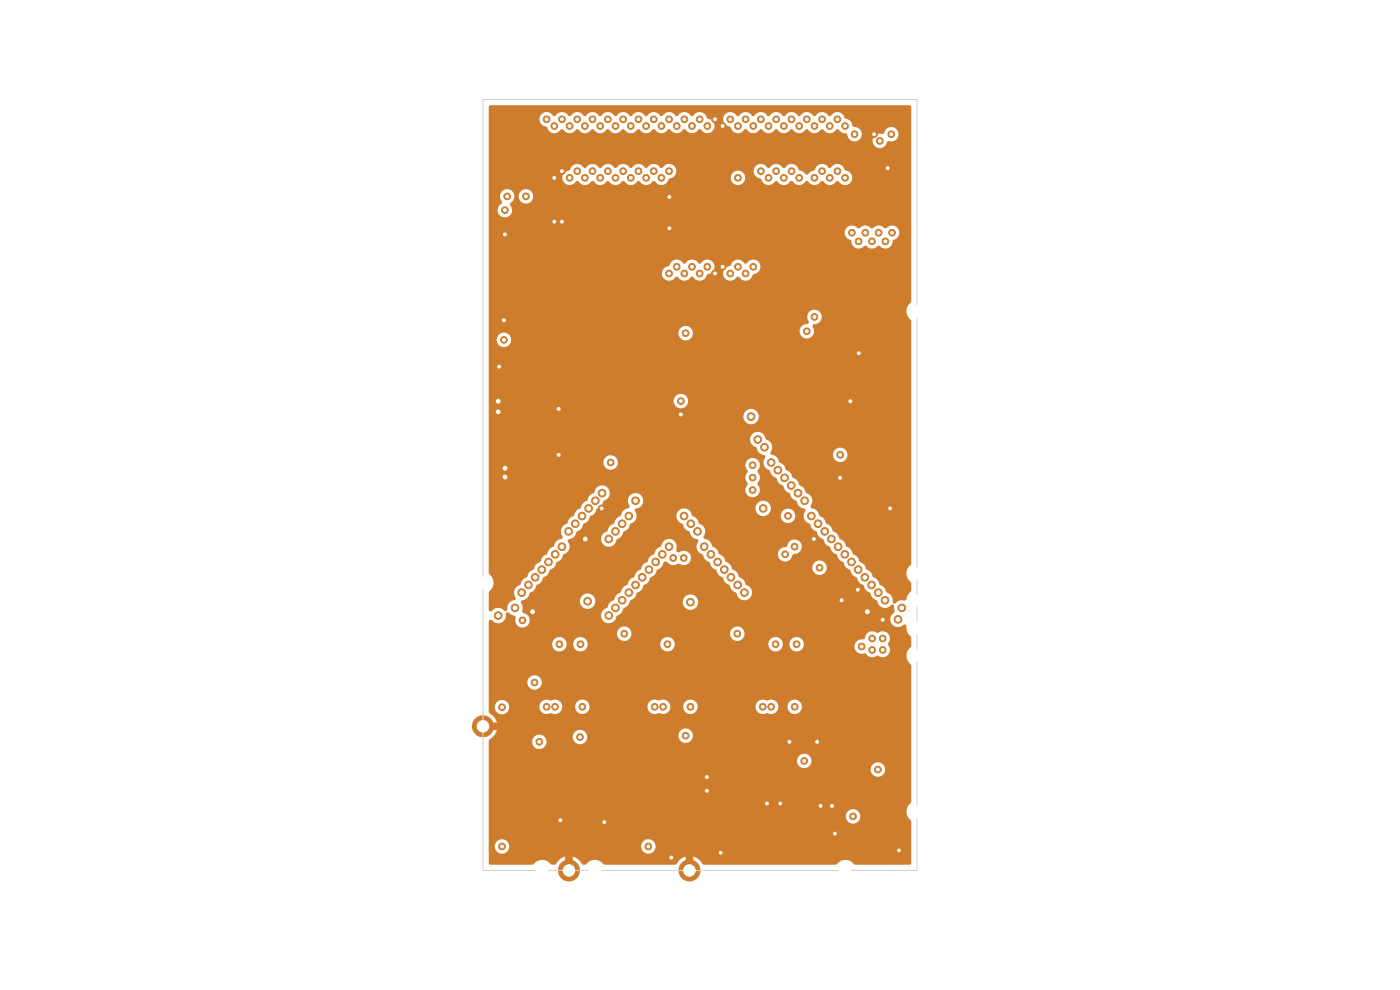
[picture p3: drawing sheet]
<svg xmlns="http://www.w3.org/2000/svg" width="297mm" height="210mm" viewBox="0 0 297 210" stroke-linecap="round" stroke-linejoin="round" font-family="sans-serif">
<g fill="#ce7d2c" stroke="#ce7d2c" stroke-width=".21">
<circle cx="120.7" cy="184.7" r="2.23"/>
<circle cx="102.5" cy="154.1" r="2.23"/>
<circle cx="146.3" cy="184.7" r="2.23"/>
<circle cx="156.4" cy="134.4" r=".71"/>
<circle cx="182.8" cy="137.1" r=".71"/>
<circle cx="123.5" cy="149.9" r=".71"/>
<circle cx="168.6" cy="149.9" r=".71"/>
<circle cx="141.6" cy="136.7" r=".71"/>
<circle cx="123.1" cy="136.7" r=".71"/>
<circle cx="169" cy="136.7" r=".71"/>
<circle cx="181" cy="173.2" r=".71"/>
<circle cx="164.5" cy="136.7" r=".71"/>
<circle cx="132.4" cy="134.4" r=".71"/>
<circle cx="118.7" cy="136.7" r=".71"/>
<circle cx="146.5" cy="149.9" r=".71"/>
<circle cx="159.7" cy="101.3" r=".71"/>
<circle cx="142.8" cy="118.4" r=".71"/>
<circle cx="148.4" cy="25.3" r=".71"/>
<circle cx="124.7" cy="127.5" r=".81"/>
<circle cx="148.4" cy="58" r=".71"/>
<circle cx="106.5" cy="150" r=".71"/>
<circle cx="146.5" cy="127.7" r=".81"/>
<circle cx="178.2" cy="96.5" r=".71"/>
<circle cx="150.1" cy="26.7" r=".71"/>
<circle cx="173.9" cy="120.4" r=".71"/>
<circle cx="150.1" cy="56.6" r=".71"/>
<circle cx="107.6" cy="41.7" r=".71"/>
<circle cx="129.5" cy="98.1" r=".71"/>
<circle cx="190.5" cy="131.4" r=".81"/>
<circle cx="123" cy="156.3" r=".71"/>
<circle cx="185" cy="137.9" r=".71"/>
<circle cx="187.3" cy="135.4" r=".71"/>
<circle cx="185" cy="135.4" r=".71"/>
<circle cx="187.3" cy="137.9" r=".71"/>
<circle cx="170.6" cy="161.4" r=".71"/>
<circle cx="172.6" cy="114.3" r=".71"/>
<circle cx="190.7" cy="180.4" r=".71"/>
<circle cx="178.5" cy="127.3" r=".71"/>
<circle cx="128.2" cy="174.4" r=".71"/>
<circle cx="167.5" cy="157.4" r=".71"/>
<circle cx="150" cy="167.7" r=".71"/>
<circle cx="118.9" cy="174" r=".71"/>
<circle cx="182" cy="125.1" r=".71"/>
<circle cx="144.4" cy="87.9" r=".71"/>
<circle cx="162.7" cy="170.4" r=".71"/>
<circle cx="152.9" cy="180.9" r=".71"/>
<circle cx="142.4" cy="181.9" r=".71"/>
<circle cx="173.4" cy="157.4" r=".71"/>
<circle cx="165.5" cy="170.4" r=".71"/>
<circle cx="174.1" cy="171" r=".71"/>
<circle cx="176.5" cy="171" r=".71"/>
<circle cx="177.1" cy="176.8" r=".71"/>
<circle cx="150" cy="164.8" r=".71"/>
<circle cx="118.5" cy="96.5" r=".71"/>
<circle cx="118.5" cy="86.7" r=".71"/>
<circle cx="153.3" cy="56.6" r=".71"/>
<circle cx="105.9" cy="77.8" r=".71"/>
<circle cx="184" cy="129.8" r=".81"/>
<circle cx="119.2" cy="47" r=".71"/>
<circle cx="151.7" cy="58" r=".71"/>
<circle cx="105.7" cy="87.4" r=".81"/>
<circle cx="113" cy="129.8" r=".81"/>
<circle cx="142" cy="41.8" r=".71"/>
<circle cx="107.1" cy="49.7" r=".71"/>
<circle cx="117.6" cy="37.7" r=".71"/>
<circle cx="188.3" cy="35.7" r=".71"/>
<circle cx="188.8" cy="107.8" r=".71"/>
<circle cx="117.6" cy="47" r=".71"/>
<circle cx="119.2" cy="36.3" r=".71"/>
<circle cx="107.1" cy="101.2" r=".81"/>
<circle cx="105.7" cy="85.1" r=".81"/>
<circle cx="187.3" cy="131.5" r=".71"/>
<circle cx="127.6" cy="107.8" r=".71"/>
<circle cx="185.4" cy="28.5" r=".71"/>
<circle cx="153.3" cy="26.7" r=".71"/>
<circle cx="107.1" cy="99.3" r=".81"/>
<circle cx="180.4" cy="85.1" r=".71"/>
<circle cx="178.2" cy="101.4" r=".71"/>
<circle cx="182.2" cy="74.9" r=".71"/>
<circle cx="124.2" cy="114.3" r=".81"/>
<circle cx="151.7" cy="25.3" r=".71"/>
<circle cx="106.9" cy="68" r=".71"/>
<circle cx="142" cy="48.4" r=".71"/>
<circle cx="181.3" cy="28.5" r=".71"/>
<circle cx="189.1" cy="28.5" r=".71"/>
<circle cx="191.3" cy="129" r=".81"/>
<circle cx="106.9" cy="72.1" r=".71"/>
<circle cx="110.8" cy="131.6" r=".71"/>
<circle cx="107.1" cy="44.6" r=".71"/>
<circle cx="124.1" cy="37.7" r=".71"/>
<circle cx="127.7" cy="104.6" r=".81"/>
<circle cx="140.3" cy="26.7" r=".71"/>
<circle cx="134.8" cy="106.2" r=".81"/>
<circle cx="126.3" cy="106.2" r=".81"/>
<circle cx="122.5" cy="36.3" r=".71"/>
<circle cx="124.9" cy="107.8" r=".81"/>
<circle cx="120.8" cy="37.7" r=".71"/>
<circle cx="133.4" cy="109.5" r=".81"/>
<circle cx="138.7" cy="25.3" r=".71"/>
<circle cx="132.2" cy="25.3" r=".71"/>
<circle cx="123.5" cy="109.5" r=".81"/>
<circle cx="137.1" cy="26.7" r=".71"/>
<circle cx="132" cy="111.1" r=".81"/>
<circle cx="122" cy="111.1" r=".81"/>
<circle cx="130.6" cy="26.7" r=".71"/>
<circle cx="135.4" cy="25.3" r=".71"/>
<circle cx="130.6" cy="112.7" r=".81"/>
<circle cx="120.6" cy="112.7" r=".81"/>
<circle cx="129" cy="25.3" r=".71"/>
<circle cx="129.1" cy="114.3" r=".81"/>
<circle cx="133.8" cy="26.7" r=".71"/>
<circle cx="141.9" cy="116" r=".81"/>
<circle cx="140.3" cy="37.7" r=".71"/>
<circle cx="119.2" cy="116" r=".81"/>
<circle cx="127.3" cy="26.7" r=".71"/>
<circle cx="138.7" cy="36.3" r=".71"/>
<circle cx="140.5" cy="117.6" r=".81"/>
<circle cx="117.8" cy="117.6" r=".81"/>
<circle cx="125.7" cy="25.3" r=".71"/>
<circle cx="137.1" cy="37.7" r=".71"/>
<circle cx="139.1" cy="119.2" r=".81"/>
<circle cx="124.1" cy="26.7" r=".71"/>
<circle cx="116.4" cy="119.2" r=".81"/>
<circle cx="137.7" cy="120.8" r=".81"/>
<circle cx="135.4" cy="36.3" r=".71"/>
<circle cx="122.5" cy="25.3" r=".71"/>
<circle cx="114.9" cy="120.8" r=".81"/>
<circle cx="136.2" cy="122.5" r=".81"/>
<circle cx="133.8" cy="37.7" r=".71"/>
<circle cx="120.8" cy="26.7" r=".71"/>
<circle cx="113.5" cy="122.5" r=".81"/>
<circle cx="132.2" cy="36.3" r=".71"/>
<circle cx="134.8" cy="124.1" r=".81"/>
<circle cx="119.2" cy="25.3" r=".71"/>
<circle cx="112.1" cy="124.1" r=".81"/>
<circle cx="130.6" cy="37.7" r=".71"/>
<circle cx="133.4" cy="125.7" r=".81"/>
<circle cx="110.7" cy="125.7" r=".81"/>
<circle cx="117.6" cy="26.7" r=".71"/>
<circle cx="132" cy="127.3" r=".81"/>
<circle cx="129" cy="36.3" r=".71"/>
<circle cx="130.6" cy="129" r=".81"/>
<circle cx="127.3" cy="37.7" r=".71"/>
<circle cx="116" cy="25.3" r=".71"/>
<circle cx="109.3" cy="129" r=".81"/>
<circle cx="129.1" cy="130.6" r=".81"/>
<circle cx="125.7" cy="36.3" r=".71"/>
<circle cx="141.9" cy="36.3" r=".71"/>
<circle cx="105.7" cy="130.6" r=".81"/>
<circle cx="137.5" cy="179.6" r=".71"/>
<circle cx="106.5" cy="179.6" r=".71"/>
<circle cx="111.6" cy="41.7" r=".71"/>
<circle cx="144.4" cy="85.1" r=".71"/>
<circle cx="141.9" cy="58" r=".71"/>
<circle cx="141.9" cy="25.3" r=".71"/>
<circle cx="145.5" cy="70.7" r=".71"/>
<circle cx="143.6" cy="56.6" r=".71"/>
<circle cx="143.6" cy="26.7" r=".71"/>
<circle cx="180.7" cy="49.4" r=".71"/>
<circle cx="176.4" cy="114.3" r=".81"/>
<circle cx="145.1" cy="118.4" r=".71"/>
<circle cx="145.2" cy="25.3" r=".71"/>
<circle cx="145.2" cy="58" r=".71"/>
<circle cx="182.1" cy="51.2" r=".71"/>
<circle cx="177.8" cy="116" r=".81"/>
<circle cx="116" cy="149.9" r=".71"/>
<circle cx="117.7" cy="149.9" r=".71"/>
<circle cx="146.8" cy="56.6" r=".71"/>
<circle cx="146.8" cy="26.7" r=".71"/>
<circle cx="183.6" cy="49.4" r=".71"/>
<circle cx="179.2" cy="117.6" r=".81"/>
<circle cx="180.6" cy="119.2" r=".81"/>
<circle cx="185" cy="51.2" r=".71"/>
<circle cx="182.1" cy="120.8" r=".81"/>
<circle cx="186.4" cy="49.4" r=".71"/>
<circle cx="187.8" cy="51.2" r=".71"/>
<circle cx="183.5" cy="122.5" r=".81"/>
<circle cx="189.2" cy="49.4" r=".71"/>
<circle cx="184.9" cy="124.1" r=".81"/>
<circle cx="140.7" cy="149.9" r=".71"/>
<circle cx="138.9" cy="149.9" r=".71"/>
<circle cx="154.9" cy="25.3" r=".71"/>
<circle cx="154.9" cy="58" r=".71"/>
<circle cx="161.8" cy="149.9" r=".71"/>
<circle cx="163.6" cy="149.9" r=".71"/>
<circle cx="156.5" cy="56.6" r=".71"/>
<circle cx="156.5" cy="26.7" r=".71"/>
<circle cx="156.5" cy="37.7" r=".71"/>
<circle cx="186.3" cy="125.7" r=".81"/>
<circle cx="159.7" cy="104" r=".71"/>
<circle cx="158.2" cy="58" r=".71"/>
<circle cx="158.2" cy="25.3" r=".71"/>
<circle cx="187.7" cy="127.3" r=".81"/>
<circle cx="186.6" cy="29.9" r=".71"/>
<circle cx="159.7" cy="98.7" r=".71"/>
<circle cx="167.2" cy="109.4" r=".71"/>
<circle cx="159.8" cy="26.7" r=".71"/>
<circle cx="159.8" cy="56.6" r=".71"/>
<circle cx="161.4" cy="25.3" r=".71"/>
<circle cx="161.9" cy="107.8" r=".81"/>
<circle cx="145.1" cy="109.5" r=".81"/>
<circle cx="161.4" cy="36.3" r=".71"/>
<circle cx="160.8" cy="93.2" r=".81"/>
<circle cx="163" cy="26.7" r=".71"/>
<circle cx="163" cy="37.7" r=".71"/>
<circle cx="146.6" cy="111.1" r=".81"/>
<circle cx="162.2" cy="94.9" r=".81"/>
<circle cx="164.7" cy="25.3" r=".71"/>
<circle cx="164.7" cy="36.3" r=".71"/>
<circle cx="148" cy="112.7" r=".81"/>
<circle cx="166.3" cy="26.7" r=".71"/>
<circle cx="163.6" cy="98.1" r=".81"/>
<circle cx="168.5" cy="116" r=".71"/>
<circle cx="166.3" cy="37.7" r=".71"/>
<circle cx="149.4" cy="116" r=".81"/>
<circle cx="165" cy="99.7" r=".81"/>
<circle cx="167.9" cy="25.3" r=".71"/>
<circle cx="166.6" cy="117.6" r=".71"/>
<circle cx="167.9" cy="36.3" r=".71"/>
<circle cx="150.8" cy="117.6" r=".81"/>
<circle cx="166.4" cy="101.4" r=".81"/>
<circle cx="169.5" cy="26.7" r=".71"/>
<circle cx="169.5" cy="37.7" r=".71"/>
<circle cx="152.2" cy="119.2" r=".81"/>
<circle cx="171.2" cy="25.3" r=".71"/>
<circle cx="167.9" cy="103" r=".81"/>
<circle cx="172.8" cy="26.7" r=".71"/>
<circle cx="169.3" cy="104.6" r=".81"/>
<circle cx="172.8" cy="37.7" r=".71"/>
<circle cx="153.7" cy="120.8" r=".81"/>
<circle cx="174.4" cy="25.3" r=".71"/>
<circle cx="170.7" cy="106.2" r=".81"/>
<circle cx="174.4" cy="36.3" r=".71"/>
<circle cx="155.1" cy="122.5" r=".81"/>
<circle cx="172.1" cy="109.5" r=".81"/>
<circle cx="176" cy="26.7" r=".71"/>
<circle cx="156.5" cy="124.1" r=".81"/>
<circle cx="176" cy="37.7" r=".71"/>
<circle cx="177.7" cy="25.3" r=".71"/>
<circle cx="173.5" cy="111.1" r=".81"/>
<circle cx="177.7" cy="36.3" r=".71"/>
<circle cx="157.9" cy="125.7" r=".81"/>
<circle cx="179.3" cy="26.7" r=".71"/>
<circle cx="175" cy="112.7" r=".81"/>
<circle cx="159.3" cy="88.4" r=".81"/>
<circle cx="179.3" cy="37.7" r=".71"/>
<circle cx="186.2" cy="163.2" r=".71"/>
<circle cx="145.5" cy="156.1" r=".71"/>
<circle cx="114.4" cy="157.4" r=".71"/>
<circle cx="113.4" cy="144.8" r=".71"/>
<circle cx="172.8" cy="67.2" r=".71"/>
<circle cx="171.2" cy="70.3" r=".71"/>
</g>
<path d="M102.5 154.1h7.4M120.7 177.2v7.5M146.3 177.2v7.5" fill="none" stroke="#ce7d2c" stroke-width="1.6"/>
<path d="M103.8 22.5l.3-.2 89.1 .1 .1 .3-.1 41.4a2.28 2.28 0 0 0 0 3.7l.1 .3v51.4l-.1 .3a2.26 2.26 0 0 0 0 3.7l.1 .3v1.4l-.1 .3a2.72 2.72 0 0 0-1 1.7l-.2 .2h-1.3l-.9 .6-.4-.2v-.2a1.79 1.79 0 0 0-1.4-2 2.12 2.12 0 0 0-1.4-1.6 1.99 1.99 0 0 0-1.4-1.6 2 2 0 0 0-1.4-1.6 2 2 0 0 0-1.5-1.7 2 2 0 0 0-1.4-1.6 2 2 0 0 0-1.4-1.6 2 2 0 0 0-1.4-1.6 1.99 1.99 0 0 0-1.4-1.6 1.99 1.99 0 0 0-1.5-1.7 2 2 0 0 0-1.4-1.6 1.89 1.89 0 0 0-1.7-1.6l-.1-.5a1.73 1.73 0 0 0-1-2.8 1.99 1.99 0 0 0-1.4-1.6 2.1 2.1 0 0 0-1.5-1.6v-.2a1.81 1.81 0 0 0-1.4-1.4 2 2 0 0 0-1.4-1.7 1.93 1.93 0 0 0-1.7-1.6l-.1-.1h13.2a1.54 1.54 0 0 0 2 1.7 1.54 1.54 0 0 0 .7-2.6 1.54 1.54 0 0 0-2.6 .5l-.1 .4h-13.2l-.1-.3a1.73 1.73 0 0 0-.9-2.8 1.68 1.68 0 0 0-1.7-1.6 1.68 1.68 0 0 0-1.7 1.5 1.68 1.68 0 0 0 1.4 1.8 1.89 1.89 0 0 0 1.7 1.7l.1 .4a1.74 1.74 0 0 0 1 2.8 1.99 1.99 0 0 0 1.4 1.6 1.99 1.99 0 0 0 1.5 1.6 1.99 1.99 0 0 0 1.4 1.7 1.99 1.99 0 0 0 1.4 1.6 1.89 1.89 0 0 0 1.7 1.6l.2 .5a1.74 1.74 0 0 0 .9 2.8 2 2 0 0 0 1.5 1.6 2 2 0 0 0 1.4 1.6l.2 .6a1.98 1.98 0 0 0 1.2 1 2 2 0 0 0 1.4 1.7 2 2 0 0 0 1.4 1.6 1.99 1.99 0 0 0 1.5 1.6 1.99 1.99 0 0 0 1.4 1.6l.2 .6a1.98 1.98 0 0 0 1.2 1 2 2 0 0 0 1.4 1.7 2 2 0 0 0 1.4 1.6 1.77 1.77 0 0 0 1.3 1.5 1.77 1.77 0 0 0 1.9-.7l.5 .3 .1 1.1-.2 .4a1.67 1.67 0 0 0-.3 2.5 1.67 1.67 0 0 0 2.5 0h.3l.2 .4a2.28 2.28 0 0 0 .9 2.1l.1 .3v1.7l-.5 .7a2.26 2.26 0 0 0 .4 3.2l.1 .3v28.9l-.1 .3a2.26 2.26 0 0 0 0 3.6l.1 .3-.1 9-.3 .1h-11.5l-.2-.1a2.26 2.26 0 0 0-3.7 0l-.3 .1h-27.9l-.3-.2a3.1 3.1 0 0 0-5.4 0l-.4 .2h-14.9l-.3-.1a2.26 2.26 0 0 0-3.6 0 .84 .84 0 0 1-1.3-.6 3.2 3.2 0 0 0-5.3 .7l-1-.1a2.26 2.26 0 0 0-3.6 0l-.3 .1h-9.1l-.1-.4v-3.6h1.3v.4a1.54 1.54 0 0 0 1.7 1.3 1.54 1.54 0 0 0 1.3-1.7h28v.4a1.54 1.54 0 0 0 2.4 1.1 1.54 1.54 0 0 0 0-2.6 1.54 1.54 0 0 0-2.4 1.1h-28l-.1-.4a1.54 1.54 0 0 0-1.6-1 1.54 1.54 0 0 0-1.3 1.4h-1.3v-6.4h75.7v.4a1.54 1.54 0 0 0 2.4 1.1 1.54 1.54 0 0 0 0-2.6 1.54 1.54 0 0 0-2.4 1.1h-75.7v-10h81v.4a1.54 1.54 0 0 0 2.4 1.1 1.54 1.54 0 0 0 0-2.6 1.54 1.54 0 0 0-2.4 1.1h-81v-1.8h65.4v.4a1.54 1.54 0 0 0 2.3 1.1 1.54 1.54 0 0 0 0-2.6 1.54 1.54 0 0 0-2.3 1.1h-65.4v-4h9.2v.4a1.54 1.54 0 0 0 2.3 1.1 1.54 1.54 0 0 0 .2-2.6h6.1v.4a1.53 1.53 0 0 0 1.9 1.3 1.53 1.53 0 0 0 1.1-1.9h19.4v.4a1.54 1.54 0 0 0 2.4 1.1 1.54 1.54 0 0 0 0-2.6 1.54 1.54 0 0 0-2.4 1.1l-19.4-.1a1.54 1.54 0 0 0-1.7-1 1.54 1.54 0 0 0-1.3 1.3h-6.2a1.55 1.55 0 0 0-2.4 1.1h-9.2l.2-.4a3.2 3.2 0 0 0-.2-5.6v-1.4h1.3v.4a1.53 1.53 0 0 0 1.7 1.3 1.53 1.53 0 0 0 1.3-1.8h6.4v.4a1.61 1.61 0 0 0 2.5 1.1 1.56 1.56 0 0 0 1.7 0 1.56 1.56 0 0 0 .7-1.5h2.7v.4a1.54 1.54 0 0 0 1.7 1.4 1.54 1.54 0 0 0 1.4-1.8h12.3l.1 .8 .4 .7 .8 .3 1.1-.3a1.56 1.56 0 0 0 1.7 0 1.56 1.56 0 0 0 .7-1.5h2.7v.4a1.54 1.54 0 0 0 1.8 1.4 1.54 1.54 0 0 0 1.3-1.8h12.3v.4a1.61 1.61 0 0 0 2.4 1.1 1.56 1.56 0 0 0 1.7 0 1.56 1.56 0 0 0 .7-1.5h2v.4a1.54 1.54 0 0 0 2.3 1.1 1.54 1.54 0 0 0 0-2.6 1.54 1.54 0 0 0-2.3 1.1h-2l-.1-.4a1.66 1.66 0 0 0-2.3-.7 1.58 1.58 0 0 0-2.4 1.1h-12.3l-.1-.4a1.54 1.54 0 0 0-1.6-.9 1.54 1.54 0 0 0-1.4 1.3h-2.7l-.1-.4a1.65 1.65 0 0 0-2.4-.7 1.58 1.58 0 0 0-2.3 1.1h-12.3l-.1-.4a1.54 1.54 0 0 0-1.7-.9 1.54 1.54 0 0 0-1.3 1.3h-2.7l-.1-.4a1.65 1.65 0 0 0-2.4-.7 1.58 1.58 0 0 0-2.4 1.1h-6.4l-.1-.3a1.54 1.54 0 0 0-1.6-.9 1.54 1.54 0 0 0-1.3 1.3h-1.3v-5.2h8.2v.4a1.54 1.54 0 0 0 2.3 1.1 1.54 1.54 0 0 0 0-2.6 1.54 1.54 0 0 0-2.3 1.1h-8.2v-8.1h13.4v.4a1.54 1.54 0 0 0 1.8 1.3 1.54 1.54 0 0 0 1.3-1.7h1.4v.4a1.54 1.54 0 0 0 1.7 1.3 1.54 1.54 0 0 0 1.4-1.7h15.4v.4a1.54 1.54 0 0 0 1.7 1.3 1.54 1.54 0 0 0 1.3-1.7h19.9v.4a1.54 1.54 0 0 0 1.7 1.3 1.54 1.54 0 0 0 1.4-1.7h1.4v.4a1.53 1.53 0 0 0 1.4 1.3 1.53 1.53 0 0 0 1.6-1.3h10.8v.5a1.65 1.65 0 0 0 2.3 1.2 1.81 1.81 0 0 0 2.6 .5 1.6 1.6 0 0 0 2.2-.2 1.6 1.6 0 0 0 0-2.2l.1-.3a1.54 1.54 0 0 0-.1-2 1.54 1.54 0 0 0-2.1-.2h-.4a1.59 1.59 0 0 0-2.5 1.3l-.4 .1a1.58 1.58 0 0 0-1.7 1.3h-10.8a1.54 1.54 0 0 0-1.3-1.8 1.54 1.54 0 0 0-1.7 1.4h-1.4l-.1-.4a1.54 1.54 0 0 0-1.7-1 1.54 1.54 0 0 0-1.3 1.4h-19.9l-.1-.4a1.54 1.54 0 0 0-1.6-1 1.54 1.54 0 0 0-1.3 1.4h-15.4l-.1-.4a1.54 1.54 0 0 0-1.7-1 1.54 1.54 0 0 0-1.3 1.4h-1.4l-.1-.4a1.54 1.54 0 0 0-1.6-1 1.54 1.54 0 0 0-1.4 1.4h-13.4v-2.3h27.2v.4a1.54 1.54 0 0 0 1.7 1.4 1.54 1.54 0 0 0 1.4-1.8h20.9v.4a1.54 1.54 0 0 0 2.3 1.1 1.54 1.54 0 0 0 0-2.6 1.54 1.54 0 0 0-2.3 1.1h-20.9l-.1-.4a1.54 1.54 0 0 0-1.7-.9 1.54 1.54 0 0 0-1.3 1.3h-27.2v-2.4l.3-.3 .4 .1a1.68 1.68 0 0 0 2 .4 1.68 1.68 0 0 0 .9-1.9l.4-.2 1.4 .7a.51 .51 0 0 1 .2 .8 1.54 1.54 0 0 0 2.1 1.6 1.54 1.54 0 0 0 .4-2.6h15.7v.4a1.64 1.64 0 0 0 1.6 1.4 1.64 1.64 0 0 0 1.7-1.4l.3-.3a1.95 1.95 0 0 0 1.2-1.5 1.73 1.73 0 0 0 1.3-1.5h11.2v.4a1.64 1.64 0 0 0 2.6 1.2 1.64 1.64 0 0 0 0-2.7 1.64 1.64 0 0 0-2.6 1.1h-11.2l.1-.1a2.23 2.23 0 0 0 1.5-1.7 2.04 2.04 0 0 0 1.4-1.6 2.04 2.04 0 0 0 1.4-1.6 2.04 2.04 0 0 0 1.4-1.7 2.04 2.04 0 0 0 1.4-1.6l.6-.1a1.81 1.81 0 0 0 2.6 .4 1.55 1.55 0 0 0 2.1 0 1.55 1.55 0 0 0 .1-2.1 1.55 1.55 0 0 0-2.1-.3h-.4l-.2-.2a1.87 1.87 0 0 0-1.4-2.6 1.82 1.82 0 0 0-1.9 1.7l-.3 .1a2.04 2.04 0 0 0-1.2 1.5l-.2 .1a2.04 2.04 0 0 0-1.2 1.5l-.3 .1a2.04 2.04 0 0 0-1.1 1.5l-.3 .1a2.04 2.04 0 0 0-1.1 1.6l-.3 .1a2.03 2.03 0 0 0-1.1 1.5l-.3 .1a2.04 2.04 0 0 0-1.2 1.5l-.2 .1a2.04 2.04 0 0 0-1.2 1.5l-.3 .1a2.04 2.04 0 0 0-1.1 1.5l-.3 .2a1.64 1.64 0 0 0-1 1.3h-15.7l-1-.5v-.3a2.38 2.38 0 0 0-.3-1.9l.1-.2 .3-.2h12.1a1.64 1.64 0 0 0 2.2 1.8 1.64 1.64 0 0 0 .7-2.7 1.64 1.64 0 0 0-2.8 .5l-.1 .4h-12.1a1.94 1.94 0 0 0 1.5-1.6 2.04 2.04 0 0 0 1.5-1.6 2.04 2.04 0 0 0 1.4-1.6 2.04 2.04 0 0 0 1.4-1.7 2.04 2.04 0 0 0 1.4-1.6 2.04 2.04 0 0 0 1.4-1.6 1.78 1.78 0 0 0 .9-2.9l.1-.2 .9-.4h6.1v.5a1.64 1.64 0 0 0 1.6 1.4 1.64 1.64 0 0 0 1.7-1.4l.3-.3a1.95 1.95 0 0 0 1.2-1.6 2.04 2.04 0 0 0 1.4-1.6l.3-.1a1.64 1.64 0 0 0 1-1.7h8.5v.4a1.81 1.81 0 0 0 1.4 1.5 2 2 0 0 0 1.4 1.6 1.89 1.89 0 0 0 1.7 1.6l.1 .5a1.74 1.74 0 0 0 1 2.8 2 2 0 0 0 1.4 1.6 1.99 1.99 0 0 0 1.5 1.6 1.99 1.99 0 0 0 1.4 1.6l.2 .6a1.98 1.98 0 0 0 1.2 1 2 2 0 0 0 1.4 1.7 1.68 1.68 0 0 0 1.7 1.6 1.68 1.68 0 0 0 1.7-1.6 1.68 1.68 0 0 0-1.4-1.8 1.99 1.99 0 0 0-1.4-1.6 2.03 2.03 0 0 0-1.4-1.6l-.2-.6h17.1v.4a1.54 1.54 0 0 0 2.4 1.1 1.54 1.54 0 0 0 0-2.6 1.54 1.54 0 0 0-2.4 1.1h-17.1l-.5-.7-.8-.4a2.09 2.09 0 0 0-1.4-1.6l-.1-.1h12.6a1.54 1.54 0 0 0 1.4 1.7 1.54 1.54 0 0 0 1.7-1.3l.4-.3a1.53 1.53 0 0 0 1.6-1.4 1.53 1.53 0 0 0-1.4-1.7 1.53 1.53 0 0 0-1.7 1.4l-.3 .3a1.51 1.51 0 0 0-1.7 1.3h-12.6a1.81 1.81 0 0 0-1.3-1.5 1.93 1.93 0 0 0-1.7-1.6l-.2-.5a1.73 1.73 0 0 0-.9-2.8 2 2 0 0 0-1.5-1.6 1.68 1.68 0 0 0-1.6-1.5 1.68 1.68 0 0 0-1.7 1.4h-8.5l-.4-1.1 .1-.2 .9-.4h24.7a1.63 1.63 0 0 0 .7 1.6 1.63 1.63 0 0 0 1.7 0h2.9v.4a1.54 1.54 0 0 0 2.4 1.1 1.54 1.54 0 0 0 0-2.6 1.54 1.54 0 0 0-2.4 1.1h-2.9h.2a1.64 1.64 0 0 0-.2-2.8 1.64 1.64 0 0 0-2.4 1.2h-24.7l.2-.1a1.64 1.64 0 0 0 .3-2.3 1.64 1.64 0 0 0-2.3-.3 1.64 1.64 0 0 0-.3 2.3v.5a2.27 2.27 0 0 0-1.9 1.8l-.2 .1a2.04 2.04 0 0 0-1.2 1.5l-.3 .1a2.04 2.04 0 0 0-1.1 1.5l-.3 .1a1.64 1.64 0 0 0-1 1.3h-6.1l.5-.4 .3-.8 .3-.3a1.95 1.95 0 0 0 1.3-1.5 2.04 2.04 0 0 0 1.4-1.6 2.04 2.04 0 0 0 1.4-1.6 2.04 2.04 0 0 0 1.5-1.7 1.65 1.65 0 0 0 .8-2.8 1.65 1.65 0 0 0-2.8 1l-.3 .3a1.95 1.95 0 0 0-1.3 1.5l-.2 .1a2.04 2.04 0 0 0-1.2 1.5l-.3 .2a2.04 2.04 0 0 0-1.1 1.5l-.3 .1a2.04 2.04 0 0 0-1.1 1.5 1.67 1.67 0 0 0-1 2.6v.5a2.27 2.27 0 0 0-1.9 1.8 1.98 1.98 0 0 0-1.4 1.6 1.97 1.97 0 0 0-1.4 1.6 1.97 1.97 0 0 0-1.4 1.6 1.97 1.97 0 0 0-1.4 1.7 1.97 1.97 0 0 0-1.5 1.6 1.78 1.78 0 0 0-.9 2.9l-.3 .3a1.64 1.64 0 0 0-1.5 1.9l-.1 .4-.3 .1a2.16 2.16 0 0 0-2.5-.4l-.5 .4h-.3l-.2-.4v-3.6l.1-.3a2.27 2.27 0 0 0 0-3.6l-.1-.3v-23.6h24.3v.4a1.53 1.53 0 0 0 1.5 1.3 1.53 1.53 0 0 0 1.5-1.1h27.1l.1 .8a.88 .88 0 0 1 0 1.4 1.8 1.8 0 0 0 .5 1.9l-.2 .3a1.56 1.56 0 0 0 .2 2.2 1.56 1.56 0 0 0 2.2-.2 1.56 1.56 0 0 0-.2-2.2l.1-.3a1.65 1.65 0 0 0-.1-2.3l.1-.4a1.53 1.53 0 0 0-.5-2.4 1.53 1.53 0 0 0-2.2 1.2h-27.1l.1-.2a1.54 1.54 0 0 0-1.3-1.7 1.54 1.54 0 0 0-1.8 1.3h-24.3v-9.7h54v.4a1.64 1.64 0 0 0 2.5 1.2 1.64 1.64 0 0 0 0-2.8 1.64 1.64 0 0 0-2.5 1.2h-54v-3.3h39.2v.4a1.54 1.54 0 0 0 2.4 1.1 1.54 1.54 0 0 0 0-2.6 1.54 1.54 0 0 0-2.4 1.1h-39.2v-13h1.7v.4a1.54 1.54 0 0 0 2.3 1.1 1.54 1.54 0 0 0 0-2.6 1.54 1.54 0 0 0-2.3 1.1h-1.7v-1.4h40.2v.4a1.54 1.54 0 0 0 2 1.3 1.54 1.54 0 0 0 1-2.1h22.7v.4a1.54 1.54 0 0 0 2.1 1.2 1.54 1.54 0 0 0 .7-2.3v-.5l.3-.1a1.53 1.53 0 0 0 1.6-1.9 1.53 1.53 0 0 0-2.2-1.1 1.53 1.53 0 0 0-.5 2.3l-.1 .5a2.06 2.06 0 0 0-1.9 1.5h-22.7l-.2-.4a1.54 1.54 0 0 0-1.6-.5 1.54 1.54 0 0 0-1.2 1.3h-40.2v-12.7h36.7v.4a1.59 1.59 0 0 0 1.3 1.3 1.59 1.59 0 0 0 1.7-.8l.5 .1a1.6 1.6 0 0 0 2.7-.1l.5 .1a1.59 1.59 0 0 0 1.7 .7 1.59 1.59 0 0 0 1.2-1.3l1-.4h2.4a1.58 1.58 0 0 0 1.1 1.7 1.58 1.58 0 0 0 1.9-.8l.4 .1a1.59 1.59 0 0 0 1.7 .7 1.59 1.59 0 0 0 1.3-1.3 1.58 1.58 0 0 0 1.3-2.4 1.58 1.58 0 0 0-2.8 .1l-.4-.1a1.59 1.59 0 0 0-1.7-.7 1.59 1.59 0 0 0-1.3 1.3l-.2 .1a1.54 1.54 0 0 0-1.3 1.3h-2.4a1.56 1.56 0 0 0 0-2.4 1.56 1.56 0 0 0-2.4 .5l-.5-.1a1.59 1.59 0 0 0-2.8 .1l-.4-.1a1.59 1.59 0 0 0-1.7-.7 1.59 1.59 0 0 0-1.2 1.3l-.3 .1a1.54 1.54 0 0 0-1.3 1.3h-36.7v-8.6h75.5l.1 .8a1.88 1.88 0 0 0 1.2 1 1.67 1.67 0 0 0 1.1 1.6 1.67 1.67 0 0 0 1.9-.5l.3 .1a1.66 1.66 0 0 0 2.5-.1l.4 .1a1.59 1.59 0 0 0 1.8 .4 1.59 1.59 0 0 0 .9-1.6 1.6 1.6 0 0 0 1.2-2.4 1.6 1.6 0 0 0-2.7-.1l-.4-.1a1.66 1.66 0 0 0-2.5 .1l-.3-.1a1.66 1.66 0 0 0-2.5 .1l-.3-.1a1.53 1.53 0 0 0-1.6-.5 1.53 1.53 0 0 0-1.1 1.3h-75.5v-4.8h1.9v.4a1.56 1.56 0 0 0 2.3 1.1 1.56 1.56 0 0 0 .3-2.5l.2-.4a1.48 1.48 0 0 0 .7-1.5h.9v.4a1.54 1.54 0 0 0 2.4 1.1 1.54 1.54 0 0 0 0-2.6 1.54 1.54 0 0 0-2.4 1.1h-.9l-.1-.4a1.57 1.57 0 0 0-2.3-.7 1.57 1.57 0 0 0-.2 2.5l-.2 .4a1.46 1.46 0 0 0-.7 1.1h-1.9v-6.9h15.6v.4a1.59 1.59 0 0 0 1.3 1.3 1.59 1.59 0 0 0 1.7-.8l.5 .1a1.6 1.6 0 0 0 2.7-.1l.5 .1a1.6 1.6 0 0 0 2.8-.1l.5 .1a1.6 1.6 0 0 0 2.7-.1l.5 .1a1.6 1.6 0 0 0 2.8-.1l.4 .1a1.6 1.6 0 0 0 2.8-.1l.5 .1a1.59 1.59 0 0 0 1.7 .7 1.59 1.59 0 0 0 1.2-1.3l1-.4h12.1a1.54 1.54 0 0 0 2 1.7 1.54 1.54 0 0 0 .7-2.5 1.54 1.54 0 0 0-2.6 .4l-.1 .4h-12.1l.5-.6 .1-.8h16.4a1.67 1.67 0 0 0 1.6 1.8 1.63 1.63 0 0 0 1.3 1.3 1.63 1.63 0 0 0 1.7-.8l.5 .1a1.6 1.6 0 0 0 2.7-.1l.5 .1a1.59 1.59 0 0 0 2.8-.1l.5 .1a1.6 1.6 0 0 0 2.7-.1l.5 .1a1.6 1.6 0 0 0 2.8-.1l.4 .1a1.57 1.57 0 0 0 2.8-.1 1.57 1.57 0 0 0-1.5-2.3 1.63 1.63 0 0 0-1.3-1.3 1.63 1.63 0 0 0-1.7 .8l-.5-.1a1.59 1.59 0 0 0-1.6-.7 1.59 1.59 0 0 0-1.3 1.3l-.6 .2-.9 .8h-.2a2.66 2.66 0 0 0-1.6-1 1.63 1.63 0 0 0-1.4-1.3 1.63 1.63 0 0 0-1.6 .8l-.5-.1a1.59 1.59 0 0 0-2.8 .1l-.5-.1a1.53 1.53 0 0 0-1.6-.7 1.53 1.53 0 0 0-1.2 1.3h-16.4l-.1-.4a1.6 1.6 0 0 0-1.5-.9 1.6 1.6 0 0 0-1.4 .8l-.5-.1a1.59 1.59 0 0 0-2.8 .1l-.4-.1a1.59 1.59 0 0 0-2.8 .1l-.5-.1a1.59 1.59 0 0 0-2.8 .1l-.4-.1a1.59 1.59 0 0 0-2.8 .1l-.5-.1a1.59 1.59 0 0 0-2.8 .1l-.4-.1a1.59 1.59 0 0 0-1.7-.7 1.59 1.59 0 0 0-1.2 1.3l-.3 .1a1.54 1.54 0 0 0-1.3 1.3h-15.6v-12.4h10.7v.4a1.76 1.76 0 0 0 1.6 1.4 1.63 1.63 0 0 0 1.4 1.3 1.63 1.63 0 0 0 1.6-.8l.5 .1a1.6 1.6 0 0 0 2.8-.1l.5 .1a1.6 1.6 0 0 0 2.7-.1l.5 .1a1.6 1.6 0 0 0 2.8-.1l.5 .1a1.6 1.6 0 0 0 2.7-.1l.5 .1a1.6 1.6 0 0 0 2.8-.1l.4 .1a1.6 1.6 0 0 0 2.8-.1l.5 .1a1.59 1.59 0 0 0 2.8-.1l.4 .1a1.6 1.6 0 0 0 2.8-.1l.5 .1a1.6 1.6 0 0 0 2.8-.1l.4 .1a1.57 1.57 0 0 0 2.7-.1 1.57 1.57 0 0 0-1.4-2.3h3.4v.4a1.76 1.76 0 0 0 1.6 1.4 1.63 1.63 0 0 0 1.3 1.3 1.63 1.63 0 0 0 1.7-.8l.5 .1 .7 .6a1.73 1.73 0 0 0 2.1-.7l.4 .1a1.6 1.6 0 0 0 2.8-.1l.5 .1a1.6 1.6 0 0 0 2.7-.1l.5 .1a1.59 1.59 0 0 0 2.8-.1l.5 .1a1.6 1.6 0 0 0 2.7-.1l.5 .1a1.6 1.6 0 0 0 2.8-.1h.2l.4 .3a1.9 1.9 0 0 0 1.5 .6l.2 .4a1.55 1.55 0 0 0 2.4 1h2.9v.4a1.59 1.59 0 0 0 1.6 1.3 1.59 1.59 0 0 0 1.6-1.4l.3-.1a1.53 1.53 0 0 0 2-1 1.53 1.53 0 0 0-1.1-1.9 1.53 1.53 0 0 0-1.9 1.2 .5 .5 0 0 1-.8 .2l-1.1 .3-.6 1h-2.9a1.6 1.6 0 0 0 .5-1.9 1.6 1.6 0 0 0-1.7-.9l-.2-.4a1.69 1.69 0 0 0-1.6-1.4 1.63 1.63 0 0 0-1.3-1.3 1.63 1.63 0 0 0-1.7 .8l-.5-.1a1.59 1.59 0 0 0-2.8 .1l-.4-.1a1.59 1.59 0 0 0-2.8 .1l-.5-.1a1.59 1.59 0 0 0-2.7 .1l-.5-.1a1.59 1.59 0 0 0-2.8 .1l-.5-.1a1.59 1.59 0 0 0-2.7 .1l-.5-.1a1.59 1.59 0 0 0-2.8 .1l-.5-.1-.3-.4-.5-.3a1.52 1.52 0 0 0-2 1.3h-3.4a1.63 1.63 0 0 0-1.3-1.3 1.63 1.63 0 0 0-1.7 .8l-.5-.1a1.59 1.59 0 0 0-2.8 .1l-.4-.1a1.59 1.59 0 0 0-2.8 .1l-.5-.1a1.59 1.59 0 0 0-2.8 .1l-.4-.1a1.59 1.59 0 0 0-2.8 .1l-.5-.1a1.59 1.59 0 0 0-2.8 .1l-.4-.1a1.59 1.59 0 0 0-2.8 .1l-.5-.1a1.59 1.59 0 0 0-2.8 .1l-.4-.1a1.59 1.59 0 0 0-2.8 .1l-.5-.1a1.59 1.59 0 0 0-2.7 .1l-.5-.1a1.53 1.53 0 0 0-1.6-.7 1.53 1.53 0 0 0-1.3 1.3h-10.7z" fill="#ce7d2c"/>
<path d="M102.5 21.1h92v163.6h-92z" fill="none" stroke="#d0d2cd" stroke-width=".21"/>
<g fill="#fff" stroke="#fff" stroke-width=".21">
<circle cx="156.4" cy="134.4" r=".3"/>
<circle cx="182.8" cy="137.1" r=".3"/>
<circle cx="123.5" cy="149.9" r=".3"/>
<circle cx="168.6" cy="149.9" r=".3"/>
<circle cx="141.6" cy="136.7" r=".3"/>
<circle cx="123.1" cy="136.7" r=".3"/>
<circle cx="169" cy="136.7" r=".3"/>
<circle cx="181" cy="173.2" r=".3"/>
<circle cx="164.5" cy="136.7" r=".3"/>
<circle cx="132.4" cy="134.4" r=".3"/>
<circle cx="118.7" cy="136.7" r=".3"/>
<circle cx="146.5" cy="149.9" r=".3"/>
<circle cx="159.7" cy="101.3" r=".3"/>
<circle cx="142.8" cy="118.4" r=".3"/>
<circle cx="148.4" cy="25.3" r=".3"/>
<circle cx="124.7" cy="127.5" r=".41"/>
<circle cx="148.4" cy="58" r=".3"/>
<circle cx="106.5" cy="150" r=".3"/>
<circle cx="146.5" cy="127.7" r=".41"/>
<circle cx="178.2" cy="96.5" r=".3"/>
<circle cx="150.1" cy="26.7" r=".3"/>
<circle cx="173.9" cy="120.4" r=".3"/>
<circle cx="150.1" cy="56.6" r=".3"/>
<circle cx="107.6" cy="41.7" r=".3"/>
<circle cx="129.5" cy="98.1" r=".3"/>
<circle cx="190.5" cy="131.4" r=".41"/>
<circle cx="123" cy="156.3" r=".3"/>
<circle cx="185" cy="137.9" r=".3"/>
<circle cx="187.3" cy="135.4" r=".3"/>
<circle cx="185" cy="135.4" r=".3"/>
<circle cx="187.3" cy="137.9" r=".3"/>
<circle cx="170.6" cy="161.4" r=".3"/>
<circle cx="172.6" cy="114.3" r=".3"/>
<circle cx="190.7" cy="180.4" r=".3"/>
<circle cx="178.5" cy="127.3" r=".3"/>
<circle cx="128.2" cy="174.4" r=".3"/>
<circle cx="167.5" cy="157.4" r=".3"/>
<circle cx="150" cy="167.7" r=".3"/>
<circle cx="118.9" cy="174" r=".3"/>
<circle cx="182" cy="125.1" r=".3"/>
<circle cx="144.4" cy="87.9" r=".3"/>
<circle cx="162.7" cy="170.4" r=".3"/>
<circle cx="152.9" cy="180.9" r=".3"/>
<circle cx="142.4" cy="181.9" r=".3"/>
<circle cx="173.4" cy="157.4" r=".3"/>
<circle cx="165.5" cy="170.4" r=".3"/>
<circle cx="174.1" cy="171" r=".3"/>
<circle cx="176.5" cy="171" r=".3"/>
<circle cx="177.1" cy="176.8" r=".3"/>
<circle cx="150" cy="164.8" r=".3"/>
<circle cx="118.5" cy="96.5" r=".3"/>
<circle cx="118.5" cy="86.7" r=".3"/>
<circle cx="153.3" cy="56.6" r=".3"/>
<circle cx="105.9" cy="77.8" r=".3"/>
<circle cx="184" cy="129.8" r=".41"/>
<circle cx="119.2" cy="47" r=".3"/>
<circle cx="151.7" cy="58" r=".3"/>
<circle cx="105.7" cy="87.4" r=".41"/>
<circle cx="113" cy="129.8" r=".41"/>
<circle cx="142" cy="41.8" r=".3"/>
<circle cx="107.1" cy="49.7" r=".3"/>
<circle cx="117.6" cy="37.7" r=".3"/>
<circle cx="188.3" cy="35.7" r=".3"/>
<circle cx="188.8" cy="107.8" r=".3"/>
<circle cx="117.6" cy="47" r=".3"/>
<circle cx="119.2" cy="36.3" r=".3"/>
<circle cx="107.1" cy="101.2" r=".41"/>
<circle cx="105.7" cy="85.1" r=".41"/>
<circle cx="187.3" cy="131.5" r=".3"/>
<circle cx="127.6" cy="107.8" r=".3"/>
<circle cx="185.4" cy="28.5" r=".3"/>
<circle cx="153.3" cy="26.7" r=".3"/>
<circle cx="107.1" cy="99.3" r=".41"/>
<circle cx="180.4" cy="85.1" r=".3"/>
<circle cx="178.2" cy="101.4" r=".3"/>
<circle cx="182.2" cy="74.9" r=".3"/>
<circle cx="124.2" cy="114.3" r=".41"/>
<circle cx="151.7" cy="25.3" r=".3"/>
<circle cx="106.9" cy="68" r=".3"/>
<circle cx="142" cy="48.4" r=".3"/>
<circle cx="181.3" cy="28.5" r=".3"/>
<circle cx="189.1" cy="28.5" r=".3"/>
<circle cx="191.3" cy="129" r=".41"/>
<circle cx="106.9" cy="72.1" r=".3"/>
<circle cx="110.8" cy="131.6" r=".3"/>
<circle cx="107.1" cy="44.6" r=".3"/>
<circle cx="124.1" cy="37.7" r=".3"/>
<circle cx="127.7" cy="104.6" r=".41"/>
<circle cx="140.3" cy="26.7" r=".3"/>
<circle cx="134.8" cy="106.2" r=".41"/>
<circle cx="126.3" cy="106.2" r=".41"/>
<circle cx="122.5" cy="36.3" r=".3"/>
<circle cx="124.9" cy="107.8" r=".41"/>
<circle cx="120.8" cy="37.7" r=".3"/>
<circle cx="133.4" cy="109.5" r=".41"/>
<circle cx="138.7" cy="25.3" r=".3"/>
<circle cx="132.2" cy="25.3" r=".3"/>
<circle cx="123.5" cy="109.5" r=".41"/>
<circle cx="137.1" cy="26.7" r=".3"/>
<circle cx="132" cy="111.1" r=".41"/>
<circle cx="122" cy="111.1" r=".41"/>
<circle cx="130.6" cy="26.7" r=".3"/>
<circle cx="135.4" cy="25.3" r=".3"/>
<circle cx="130.6" cy="112.7" r=".41"/>
<circle cx="120.6" cy="112.7" r=".41"/>
<circle cx="129" cy="25.3" r=".3"/>
<circle cx="129.1" cy="114.3" r=".41"/>
<circle cx="133.8" cy="26.7" r=".3"/>
<circle cx="141.9" cy="116" r=".41"/>
<circle cx="140.3" cy="37.7" r=".3"/>
<circle cx="119.2" cy="116" r=".41"/>
<circle cx="127.3" cy="26.7" r=".3"/>
<circle cx="138.7" cy="36.3" r=".3"/>
<circle cx="140.5" cy="117.6" r=".41"/>
<circle cx="117.8" cy="117.6" r=".41"/>
<circle cx="125.7" cy="25.3" r=".3"/>
<circle cx="137.1" cy="37.7" r=".3"/>
<circle cx="139.1" cy="119.2" r=".41"/>
<circle cx="124.1" cy="26.7" r=".3"/>
<circle cx="116.4" cy="119.2" r=".41"/>
<circle cx="137.7" cy="120.8" r=".41"/>
<circle cx="135.4" cy="36.3" r=".3"/>
<circle cx="122.5" cy="25.3" r=".3"/>
<circle cx="114.9" cy="120.8" r=".41"/>
<circle cx="136.2" cy="122.5" r=".41"/>
<circle cx="133.8" cy="37.7" r=".3"/>
<circle cx="120.8" cy="26.7" r=".3"/>
<circle cx="113.5" cy="122.5" r=".41"/>
<circle cx="132.2" cy="36.3" r=".3"/>
<circle cx="134.8" cy="124.1" r=".41"/>
<circle cx="119.2" cy="25.3" r=".3"/>
<circle cx="112.1" cy="124.1" r=".41"/>
<circle cx="130.6" cy="37.7" r=".3"/>
<circle cx="133.4" cy="125.7" r=".41"/>
<circle cx="110.7" cy="125.7" r=".41"/>
<circle cx="117.6" cy="26.7" r=".3"/>
<circle cx="132" cy="127.3" r=".41"/>
<circle cx="129" cy="36.3" r=".3"/>
<circle cx="130.6" cy="129" r=".41"/>
<circle cx="127.3" cy="37.7" r=".3"/>
<circle cx="116" cy="25.3" r=".3"/>
<circle cx="109.3" cy="129" r=".41"/>
<circle cx="129.1" cy="130.6" r=".41"/>
<circle cx="125.7" cy="36.3" r=".3"/>
<circle cx="141.9" cy="36.3" r=".3"/>
<circle cx="105.7" cy="130.6" r=".41"/>
<circle cx="137.5" cy="179.6" r=".3"/>
<circle cx="106.5" cy="179.6" r=".3"/>
<circle cx="111.6" cy="41.7" r=".3"/>
<circle cx="144.4" cy="85.1" r=".3"/>
<circle cx="141.9" cy="58" r=".3"/>
<circle cx="141.9" cy="25.3" r=".3"/>
<circle cx="145.5" cy="70.7" r=".3"/>
<circle cx="143.6" cy="56.6" r=".3"/>
<circle cx="143.6" cy="26.7" r=".3"/>
<circle cx="180.7" cy="49.4" r=".3"/>
<circle cx="176.4" cy="114.3" r=".41"/>
<circle cx="145.1" cy="118.4" r=".3"/>
<circle cx="145.2" cy="25.3" r=".3"/>
<circle cx="145.2" cy="58" r=".3"/>
<circle cx="182.1" cy="51.2" r=".3"/>
<circle cx="177.8" cy="116" r=".41"/>
<circle cx="116" cy="149.9" r=".3"/>
<circle cx="117.7" cy="149.9" r=".3"/>
<circle cx="146.8" cy="56.6" r=".3"/>
<circle cx="146.8" cy="26.7" r=".3"/>
<circle cx="183.6" cy="49.4" r=".3"/>
<circle cx="179.2" cy="117.6" r=".41"/>
<circle cx="180.6" cy="119.2" r=".41"/>
<circle cx="185" cy="51.2" r=".3"/>
<circle cx="182.1" cy="120.8" r=".41"/>
<circle cx="186.4" cy="49.4" r=".3"/>
<circle cx="187.8" cy="51.2" r=".3"/>
<circle cx="183.5" cy="122.5" r=".41"/>
<circle cx="189.2" cy="49.4" r=".3"/>
<circle cx="184.9" cy="124.1" r=".41"/>
<circle cx="140.7" cy="149.9" r=".3"/>
<circle cx="138.9" cy="149.9" r=".3"/>
<circle cx="154.9" cy="25.3" r=".3"/>
<circle cx="154.9" cy="58" r=".3"/>
<circle cx="161.8" cy="149.9" r=".3"/>
<circle cx="163.6" cy="149.9" r=".3"/>
<circle cx="156.5" cy="56.6" r=".3"/>
<circle cx="156.5" cy="26.7" r=".3"/>
<circle cx="156.5" cy="37.7" r=".3"/>
<circle cx="186.3" cy="125.7" r=".41"/>
<circle cx="159.7" cy="104" r=".3"/>
<circle cx="158.2" cy="58" r=".3"/>
<circle cx="158.2" cy="25.3" r=".3"/>
<circle cx="187.7" cy="127.3" r=".41"/>
<circle cx="186.6" cy="29.9" r=".3"/>
<circle cx="159.7" cy="98.7" r=".3"/>
<circle cx="167.2" cy="109.4" r=".3"/>
<circle cx="159.8" cy="26.7" r=".3"/>
<circle cx="159.8" cy="56.6" r=".3"/>
<circle cx="161.4" cy="25.3" r=".3"/>
<circle cx="161.9" cy="107.8" r=".41"/>
<circle cx="145.1" cy="109.5" r=".41"/>
<circle cx="161.4" cy="36.3" r=".3"/>
<circle cx="160.8" cy="93.2" r=".41"/>
<circle cx="163" cy="26.7" r=".3"/>
<circle cx="163" cy="37.7" r=".3"/>
<circle cx="146.6" cy="111.1" r=".41"/>
<circle cx="162.2" cy="94.9" r=".41"/>
<circle cx="164.7" cy="25.3" r=".3"/>
<circle cx="164.7" cy="36.3" r=".3"/>
<circle cx="148" cy="112.7" r=".41"/>
<circle cx="166.3" cy="26.7" r=".3"/>
<circle cx="163.6" cy="98.1" r=".41"/>
<circle cx="168.5" cy="116" r=".3"/>
<circle cx="166.3" cy="37.7" r=".3"/>
<circle cx="149.4" cy="116" r=".41"/>
<circle cx="165" cy="99.7" r=".41"/>
<circle cx="167.9" cy="25.3" r=".3"/>
<circle cx="166.6" cy="117.6" r=".3"/>
<circle cx="167.9" cy="36.3" r=".3"/>
<circle cx="150.8" cy="117.6" r=".41"/>
<circle cx="166.4" cy="101.4" r=".41"/>
<circle cx="169.5" cy="26.7" r=".3"/>
<circle cx="169.5" cy="37.7" r=".3"/>
<circle cx="152.2" cy="119.2" r=".41"/>
<circle cx="171.2" cy="25.3" r=".3"/>
<circle cx="167.9" cy="103" r=".41"/>
<circle cx="172.8" cy="26.7" r=".3"/>
<circle cx="169.3" cy="104.6" r=".41"/>
<circle cx="172.8" cy="37.7" r=".3"/>
<circle cx="153.7" cy="120.8" r=".41"/>
<circle cx="174.4" cy="25.3" r=".3"/>
<circle cx="170.7" cy="106.2" r=".41"/>
<circle cx="174.4" cy="36.3" r=".3"/>
<circle cx="155.1" cy="122.5" r=".41"/>
<circle cx="172.1" cy="109.5" r=".41"/>
<circle cx="176" cy="26.7" r=".3"/>
<circle cx="156.5" cy="124.1" r=".41"/>
<circle cx="176" cy="37.7" r=".3"/>
<circle cx="177.7" cy="25.3" r=".3"/>
<circle cx="173.5" cy="111.1" r=".41"/>
<circle cx="177.7" cy="36.3" r=".3"/>
<circle cx="157.9" cy="125.7" r=".41"/>
<circle cx="179.3" cy="26.7" r=".3"/>
<circle cx="175" cy="112.7" r=".41"/>
<circle cx="159.3" cy="88.4" r=".41"/>
<circle cx="179.3" cy="37.7" r=".3"/>
<circle cx="186.2" cy="163.2" r=".3"/>
<circle cx="145.5" cy="156.1" r=".3"/>
<circle cx="114.4" cy="157.4" r=".3"/>
<circle cx="113.4" cy="144.8" r=".3"/>
<circle cx="172.8" cy="67.2" r=".3"/>
<circle cx="171.2" cy="70.3" r=".3"/>
<circle cx="194.5" cy="66" r="1.22"/>
<circle cx="194.5" cy="139.1" r="1.22"/>
<circle cx="194.5" cy="127.3" r="1.22"/>
<circle cx="126.2" cy="184.7" r="1.22"/>
<circle cx="120.7" cy="184.7" r="1.22"/>
<circle cx="115" cy="184.7" r="1.22"/>
<circle cx="194.5" cy="172.2" r="1.22"/>
<circle cx="194.5" cy="133.2" r="1.22"/>
<circle cx="102.5" cy="154.1" r="1.22"/>
<circle cx="194.5" cy="121.6" r="1.22"/>
<circle cx="179.3" cy="184.7" r="1.22"/>
<circle cx="146.3" cy="184.7" r="1.22"/>
<circle cx="102.5" cy="123.6" r="1.22"/>
</g>
</svg>
